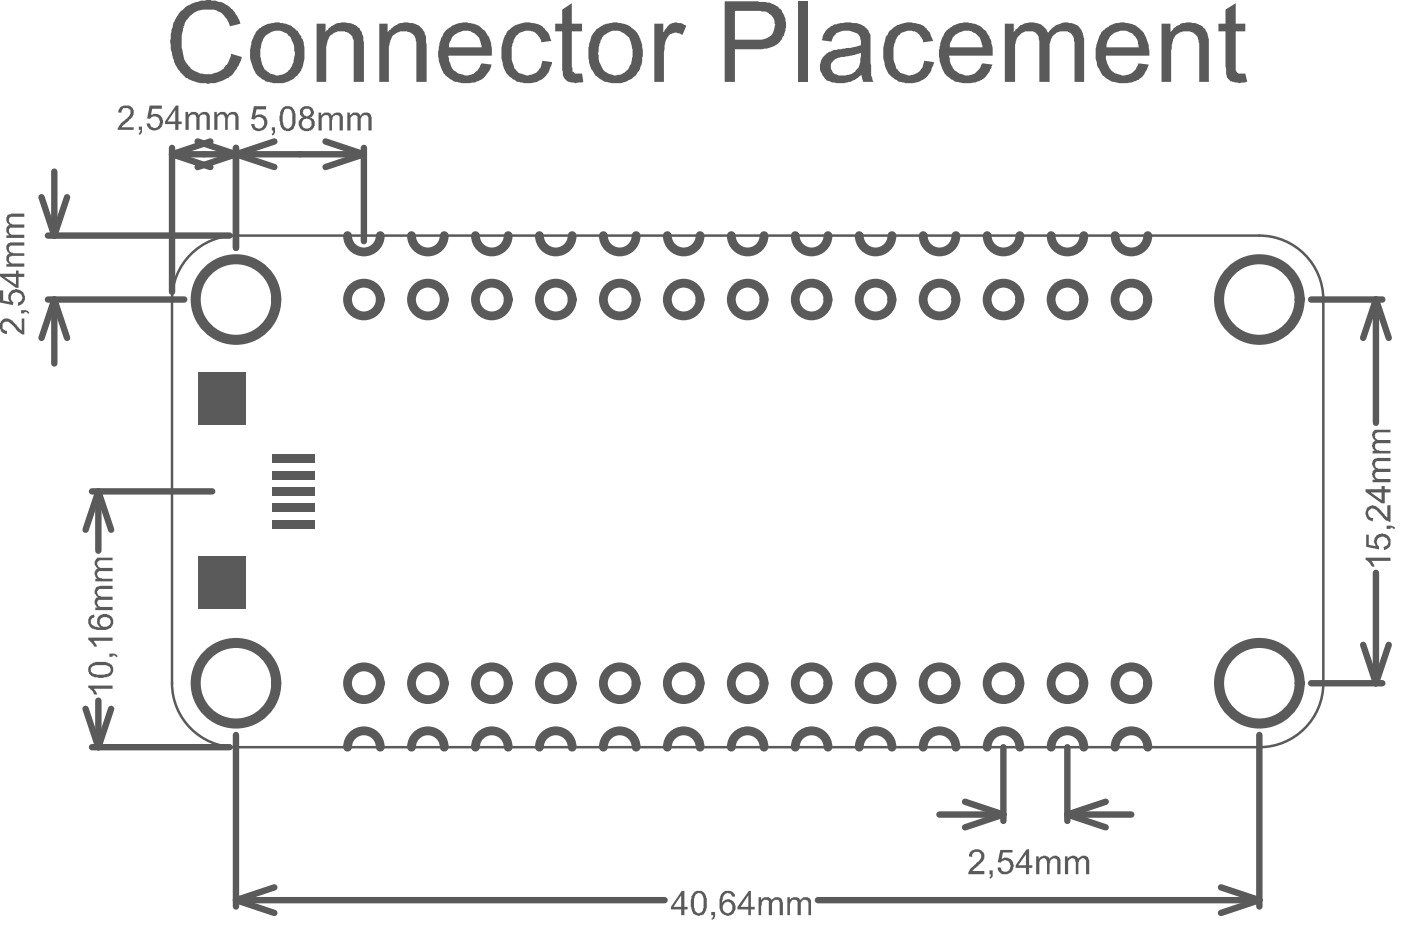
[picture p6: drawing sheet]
<svg xmlns="http://www.w3.org/2000/svg" width="92mm" height="61mm" viewBox="0 0 92 61" stroke-linecap="round" stroke-linejoin="round" font-family="sans-serif">
<g fill="none" stroke="#5a5a5a" stroke-width=".42">
<path d="M2.7 13l.9 2.5M3.2 19.8h9M3.2 15.5h11.9M3.6 19.8l-.9 2.5M3.6 11.3v4.2M3.6 19.8v4.2M3.6 19.8l.8 2.5M4.4 13l-.8 2.5M11.3 10.2h12.7M11.3 10.2l2.6 .8M11.3 9.8v9.5M13 9.3l5.1 1.7"/>
<path d="M13.9 9.3l-2.6 .9M15.6 9.8v6.6M18.1 9.3l-5.1 1.7M21.5 9.3l2.5 .9M24 9.8v6.1M24 10.2l-2.5 .8M86.5 19.8h4.7M90.8 19.8l.8 2.5M90.8 19.8l-.9 2.5M90.8 19.8v8.1M6.1 32.4h7.9M6.5 32.4v3.9"/>
<path d="M6.5 32.4l.8 2.6M6.5 32.4l-.9 2.6M90.8 37.8v7.3M5.6 46.8l.9 2.5M6.1 49.3h9M6.5 46.2v3.1M7.3 46.8l-.8 2.5M15.6 48.5v11.3M15.6 59.4l2.5 .8M15.6 59.4h28.2M18.1 58.5l-2.5 .9M54 59.4h29.1"/>
<path d="M62 53.7h4.2M63.7 52.9l2.5 .8M66.2 49.3v4.9M66.2 53.7l-2.5 .9M70.4 49.3v4.9M70.4 53.7h4.2M70.4 53.7l2.5 .9M72.9 52.9l-2.5 .8M80.6 58.5l2.5 .9M83.1 48.5v11.3M83.1 59.4l-2.5 .8M86.5 45.1h4.7"/>
<path d="M89.9 42.5l.9 2.6M91.6 42.5l-.8 2.6"/>
</g>
<g fill="#5a5a5a">
<path d="M18 34.3h2.8v.6h-2.8z" fill-rule="evenodd"/>
<path d="M18 31.1h2.8v.5h-2.8z" fill-rule="evenodd"/>
<path d="M18 32.1h2.8v.6h-2.8z" fill-rule="evenodd"/>
<path d="M18 33.2h2.8v.6h-2.8z" fill-rule="evenodd"/>
<path d="M18 30h2.8v.6h-2.8z" fill-rule="evenodd"/>
<path d="M13.1 36.7h3.1v3.5h-3.1z" fill-rule="evenodd"/>
<path d="M13.1 24.6h3.1v3.5h-3.1z" fill-rule="evenodd"/>
</g>
<g fill="#5a5a5a">
<path d="M90.1 36.8h1.6v.2h-1.2l.2 .3v.1h-.2l-.4-.5z"/>
<path d="M90.1 35.3h.2v.7h.5a.55 .55 0 0 1 .4-.8 .55 .55 0 0 1 .5 .8l-.3 .3h-.1v-.2a.32 .32 0 0 0 .3-.3 .32 .32 0 0 0-.3-.4 .36 .36 0 0 0-.4 .2 .36 .36 0 0 0 .1 .5v.1l-.9-.1z"/>
<path d="M91.5 34.7h.4l.1 .1-.1 .1a.11 .11 0 0 0 0-.1 .11 .11 0 0 0-.2 .1h-.2z"/>
<path d="M90.2 33.5a.62 .62 0 0 1 .9 .2l.4 .4v-.8h.2v1.1a2.12 2.12 0 0 1-.9-.8 .31 .31 0 0 0-.5 .2 .31 .31 0 0 0 .3 .4v.2a.57 .57 0 0 1-.4-.9z"/>
<path d="M90.6 30.3l.2-.1h.9v.2h-.7a.22 .22 0 0 0-.3 .1 .22 .22 0 0 0 .1 .3l.1 .1h.8v.2h-.7a.17 .17 0 0 0-.2 0 .17 .17 0 0 0-.1 .2l.1 .3h.9v.2h-1.1v-.2h.1a.41 .41 0 0 1 0-.7 .42 .42 0 0 1-.1-.6z"/>
<path d="M90.6 28.4h1.1v.1h-.8a.27 .27 0 0 0-.2 .4 .27 .27 0 0 0 .4 .1h.6v.2h-.9a.27 .27 0 0 0-.1 .3 .27 .27 0 0 0 .3 .2h.7v.2h-1.1v-.2h.1a.41 .41 0 0 1 0-.7 .38 .38 0 0 1-.1-.6z"/>
<path d="M0 21.2a.58 .58 0 0 1 1 .2l.4 .4v-.8h.2v1.1a1.97 1.97 0 0 1-1-.8 .32 .32 0 0 0-.4 .2 .32 .32 0 0 0 .3 .4v.1a.53 .53 0 0 1-.5-.8z"/>
<path d="M1.4 20.5h.3l.2 .1v.1l-.1-.1-.4 .1z"/>
<path d="M0 19.2h.2v.6l.4 .1a.53 .53 0 0 1 .3-.7 .53 .53 0 0 1 .7 .3 .53 .53 0 0 1-.4 .7v-.2a.35 .35 0 0 0 .2-.6 .35 .35 0 0 0-.6 0l-.1 .1v.2l.2 .3-.1 .1-.8-.1z"/>
<path d="M.5 16.1l.2-.1h.9v.2h-.7a.26 .26 0 0 0-.3 .3 .26 .26 0 0 0 .3 .2h.7v.2h-.8a.28 .28 0 0 0-.2 .3 .28 .28 0 0 0 .4 .2h.6v.2h-1.2v-.2h.2a.44 .44 0 0 1 0-.7 .49 .49 0 0 1-.1-.6z"/>
<path d="M.5 14.2l.2-.1h.9v.2h-.7a.26 .26 0 0 0-.3 .3 .26 .26 0 0 0 .3 .2h.7v.2h-.8a.26 .26 0 0 0-.2 .4 .26 .26 0 0 0 .4 .1h.6v.2h-1.2v-.2h.2a.39 .39 0 0 1 0-.6l-.2-.3z"/>
<path d="M64.1 56.2a.52 .52 0 0 1 .7 0 .52 .52 0 0 1-.2 .8l-.5 .5h.8v.2h-1v-.1a.72 .72 0 0 1 .4-.6 .55 .55 0 0 0 .3-.8 .31 .31 0 0 0-.3 0 .31 .31 0 0 0-.2 .3h-.2z"/>
<path d="M65.3 57.4h.2v.5l-.1 .1-.1-.1 .1-.2h-.1z"/>
<path d="M66 56.1h.8v.1h-.6l-.1 .5a.51 .51 0 0 1 .7 .2 .51 .51 0 0 1-.3 .7 .51 .51 0 0 1-.7-.3l.2-.1a.34 .34 0 0 0 .5 .2 .34 .34 0 0 0 0-.5l-.1-.1h-.3l-.1 .1h-.2z"/>
<path d="M68.4 56.5h.1v.2a.41 .41 0 0 1 .7 0v-.1a.39 .39 0 0 1 .5-.1 .39 .39 0 0 1 .3 .4v.8h-.2v-.8a.26 .26 0 0 0-.3-.3 .26 .26 0 0 0-.3 .4v.7h-.1v-.8a.27 .27 0 0 0-.3-.3 .27 .27 0 0 0-.2 .4v.7h-.2z"/>
<path d="M70.3 56.5h.1v.2a.41 .41 0 0 1 .7 0 .38 .38 0 0 1 .5-.2 .38 .38 0 0 1 .3 .4v.8h-.3v-.8a.26 .26 0 0 0-.2-.3 .26 .26 0 0 0-.3 .4v.7h-.1v-.8a.28 .28 0 0 0-.4-.3 .28 .28 0 0 0-.1 .4v.7h-.2z"/>
<path d="M5.8 45.2h1.6v.2h-1.2l.2 .4h-.2l-.1-.2-.3-.2z"/>
<path d="M7.2 43.1h.4l.2 .2-.1 .1-.1-.1h-.4z"/>
<path d="M5.8 42.1h1.6v.2h-1.2l.2 .4h-.2l-.4-.5z"/>
<path d="M6.3 38.7h.3h.8v.2h-.7a.26 .26 0 0 0-.3 .2 .26 .26 0 0 0 .4 .3h.6v.2h-.7a.24 .24 0 0 0-.3 .3 .24 .24 0 0 0 .4 .1h.6v.3h-1.1v-.2h.2a.41 .41 0 0 1 0-.7l-.3-.2z"/>
<path d="M6.3 36.9l.1-.1h1v.2h-.7a.26 .26 0 0 0-.3 .2 .26 .26 0 0 0 .4 .3h.6v.2h-.7a.26 .26 0 0 0-.3 .3 .26 .26 0 0 0 .4 .2h.6v.2h-1.1v-.2h.2a.37 .37 0 0 1-.3-.4 .37 .37 0 0 1 .3-.3 .41 .41 0 0 1-.2-.6z"/>
<path d="M46.9 60.2h.3v.3l-.2 .2-.1-.1 .1-.1v-.1h-.1z"/>
<path d="M50 59.2h.2v.2a.39 .39 0 0 1 .7 0 .4 .4 0 0 1 .4-.2 .4 .4 0 0 1 .3 .4v.8h-.2v-.7a.26 .26 0 0 0-.2-.3 .26 .26 0 0 0-.3 .3v.7h-.2v-.8a.24 .24 0 0 0-.3-.2 .24 .24 0 0 0-.1 .3l-.1 .7h-.2z"/>
<path d="M51.9 59.2h.2v.2a.39 .39 0 0 1 .7 0 .38 .38 0 0 1 .4-.2 .38 .38 0 0 1 .3 .4v.8h-.2v-.7a.26 .26 0 0 0-.2-.3 .26 .26 0 0 0-.3 .3v.7h-.2v-.8a.26 .26 0 0 0-.3-.2 .26 .26 0 0 0-.2 .3v.7h-.2z"/>
<path d="M16.8 7h.8v.2h-.7v.4a.54 .54 0 0 1 .7 .4 .54 .54 0 0 1-.5 .7 .52 .52 0 0 1-.6-.5h.3a.33 .33 0 0 0 .4 .3 .33 .33 0 0 0 .2-.5 .34 .34 0 0 0-.2-.3 .34 .34 0 0 0-.4 .2l-.2-.1z"/>
<path d="M17.9 8.4h.2v.4l-.1 .1v-.3h-.1z"/>
<path d="M21 7.4h.2v.2a.44 .44 0 0 1 .7 0 .38 .38 0 0 1 .4-.2 .38 .38 0 0 1 .3 .4v.8h-.2v-.7a.24 .24 0 0 0-.2-.3 .24 .24 0 0 0-.3 .3v.7h-.2v-.8a.28 .28 0 0 0-.3-.2 .28 .28 0 0 0-.2 .4v.6h-.2z"/>
<path d="M22.9 7.4h.2v.2a.43 .43 0 0 1 .7 0 .38 .38 0 0 1 .4-.2 .38 .38 0 0 1 .3 .4v.8h-.2v-.7a.26 .26 0 0 0-.3-.3 .26 .26 0 0 0-.2 .3v.7h-.2v-.8a.26 .26 0 0 0-.4-.2 .26 .26 0 0 0-.1 .4v.6h-.2z"/>
<path d="M7.9 7.1a.5 .5 0 0 1 .8 0 .5 .5 0 0 1-.1 .7l-.6 .6h.8v.2h-1v-.2l.3-.3a.95 .95 0 0 0 .5-.8 .31 .31 0 0 0-.3-.2 .31 .31 0 0 0-.3 .3h-.2z"/>
<path d="M9.2 8.4h.2v.3l-.2 .2v-.1l.1-.2h-.1z"/>
<path d="M9.9 7h.8v.2h-.7v.4a.54 .54 0 0 1 .7 .2 .54 .54 0 0 1-.2 .7 .54 .54 0 0 1-.7-.1l-.1-.3h.2a.35 .35 0 0 0 .5 .3 .35 .35 0 0 0 .1-.6l-.2-.1h-.2l-.2 .1h-.2z"/>
<path d="M12.2 7.4h.2v.2a.44 .44 0 0 1 .7 0 .38 .38 0 0 1 .5-.2 .38 .38 0 0 1 .2 .4v.8h-.2v-.8a.25 .25 0 0 0-.2-.3 .25 .25 0 0 0-.2 .4v.7h-.2v-.8a.28 .28 0 0 0-.4-.2 .28 .28 0 0 0-.2 .4v.6h-.2z"/>
<path d="M14.1 7.4h.2v.2a.44 .44 0 0 1 .7 0 .38 .38 0 0 1 .4-.2 .38 .38 0 0 1 .3 .4v.8h-.2v-.8a.26 .26 0 0 0-.3-.2 .26 .26 0 0 0-.2 .3v.7h-.1v-.8a.28 .28 0 0 0-.4-.2 .28 .28 0 0 0-.2 .4v.6h-.2z"/>
<path d="M11.9 .8a2.4 2.4 0 0 1 3.6 .1l.4 .7-.7 .1a1.52 1.52 0 0 0-1.8-1.1 1.79 1.79 0 0 0-1.4 1.8 3.2 3.2 0 0 0 .4 1.9 .88 .88 0 0 0 .6 .5 1.53 1.53 0 0 0 2.2-1.3l.8 .3a2.33 2.33 0 0 1-3.2 1.6 2.38 2.38 0 0 1-1.5-2 3.3 3.3 0 0 1 .6-2.6z"/>
<path d="M20.9 1.6h.6v.5a1.43 1.43 0 0 1 2.4 .1l.1 .6v2.6h-.7v-2.3a.88 .88 0 0 0-.7-1.1 .88 .88 0 0 0-1 .8l-.1 .3v2.3h-.6z"/>
<path d="M25 1.6h.6v.5a1.47 1.47 0 0 1 2.4 .1l.1 .7v2.5h-.6v-2.3a.88 .88 0 0 0-.7-1.1 .88 .88 0 0 0-1.1 .8v.3v2.3h-.7z"/>
<path d="M33.5 2a1.7 1.7 0 0 1 2.7 .3l.2 .4-.7 .1a.98 .98 0 0 0-1-.8 .98 .98 0 0 0-.9 1 1.96 1.96 0 0 0 .4 1.8 1.02 1.02 0 0 0 1.6-.8l.6 .1a1.65 1.65 0 0 1-1.6 1.4 1.65 1.65 0 0 1-1.6-1.4 2.54 2.54 0 0 1 .3-2.1z"/>
<path d="M37.1 .6l.6-.4v1.4h.7v.5h-.7v2.3a.46 .46 0 0 0 .7 .5l.1 .5a.98 .98 0 0 1-1.4-.5v-2.8h-.5v-.5h.5z"/>
<path d="M43.2 1.6h.6v.5a.91 .91 0 0 1 1.5-.4l-.3 .6a.76 .76 0 0 0-.8 0 .76 .76 0 0 0-.4 .8v2.3h-.6z"/>
<path d="M52.7 .1h.6v5.3h-.6z"/>
<path d="M58.7 2a1.73 1.73 0 0 1 2.7 .2l.2 .5-.7 .1a.98 .98 0 0 0-1-.8 .98 .98 0 0 0-.9 1 1.96 1.96 0 0 0 .4 1.8 1.02 1.02 0 0 0 1.6-.8l.6 .1a1.65 1.65 0 0 1-1.6 1.4 1.65 1.65 0 0 1-1.6-1.4 2.54 2.54 0 0 1 .3-2.1z"/>
<path d="M66.3 1.6h.6v.5a1.32 1.32 0 0 1 2.3 .1 1.27 1.27 0 0 1 1.1-.7 1.27 1.27 0 0 1 1.1 .7l.1 .3v2.9h-.6v-2.4a.74 .74 0 0 0-.7-.9 .91 .91 0 0 0-1 1.1v2.2h-.6v-2.5a.77 .77 0 0 0-.6-.8 .77 .77 0 0 0-.9 .4l-.1 .5v2.4h-.7z"/>
<path d="M76.6 1.6h.6v.5a1.42 1.42 0 0 1 2.4 .1l.2 .4v2.8h-.7v-2.3a.91 .91 0 0 0-.9-1.1 .91 .91 0 0 0-.9 1.1v2.3h-.7z"/>
<path d="M80.8 .6l.7-.4v1.4h.7v.5h-.7v2.4a.43 .43 0 0 0 .7 .4l.1 .5a1.34 1.34 0 0 1-1.3-.3l-.2-.7v-2.3h-.4v-.5h.4z"/>
<path d="M90.4 32.5l.7 .5v-.5zM90.1 32.3h1v-.2h.3v.2h.3v.2h-.3v.7h-.3l-1-.8z"/>
<path d="M.3 18.3l.8 .5v-.5zM0 18.1h1.1v-.3h.1v.3h.4v.2h-.4v.7h-.1l-1.1-.8z"/>
<path d="M67.7 56.4l-.5 .7h.5zM67.7 56h.2v1.1h.2v.2h-.2v.4h-.2v-.4h-.7v-.2z"/>
<path d="M6 44a.35 .35 0 0 0 .1 .4 .35 .35 0 0 0 .4 .1h.2a.48 .48 0 0 0 .6-.4 .78 .78 0 0 0-.9-.2zM5.9 43.9l.3-.2h.3a.77 .77 0 0 1 1 .4 .59 .59 0 0 1-.7 .6 .79 .79 0 0 1-1-.5z"/>
<path d="M5.9 40.7l.3-.1v.1a.33 .33 0 0 0-.2 .4 .33 .33 0 0 0 .4 .3h.2a.51 .51 0 0 1-.1-.7 .51 .51 0 0 1 .8-.1 .54 .54 0 0 1 .1 .7 .54 .54 0 0 1-.6 .3h-.1a.74 .74 0 0 1-.9-.5zM6.6 41a.35 .35 0 0 0 .7 0 .35 .35 0 0 0-.7 0z"/>
<path d="M44.9 59.1l-.5 .7h.5zM45 58.8h.2v1h.2v.2h-.2v.4h-.3v-.4h-.6v-.2z"/>
<path d="M45.9 59l-.1 .6a.48 .48 0 0 0 .4 .7 .89 .89 0 0 0 .2-1.1 .28 .28 0 0 0-.2-.3 .28 .28 0 0 0-.3 .1zM45.8 58.8h.1a.6 .6 0 0 1 .7 .8 .59 .59 0 0 1-.7 .8 .88 .88 0 0 1-.3-.9v-.4z"/>
<path d="M47.6 58.9h.1a.48 .48 0 0 1 .8 .3h-.2a.33 .33 0 0 0-.4-.2 .33 .33 0 0 0-.2 .4v.1a.51 .51 0 0 1 .7 0 .51 .51 0 0 1 0 .7 .51 .51 0 0 1-.7 .1 1.04 1.04 0 0 1-.2-1.1zM47.6 59.9a.4 .4 0 0 0 .8 0 .4 .4 0 0 0-.8 0z"/>
<path d="M49.4 59.1l-.5 .7h.5zM49.4 58.8h.1v1h.3v.2h-.3v.4h-.1v-.4h-.7v-.2z"/>
<path d="M18.8 7.2l-.1 .4v.5a.31 .31 0 0 0 .3 .4 .31 .31 0 0 0 .3-.4v-.3a.42 .42 0 0 0-.4-.6zM18.6 7.2a.52 .52 0 0 1 .6-.2 .52 .52 0 0 1 .3 .6v.2a.57 .57 0 0 1-.6 .8 .67 .67 0 0 1-.5-.8z"/>
<path d="M20 7.4a.25 .25 0 0 0 .5 0 .25 .25 0 0 0-.5 0zM19.9 8.1a.35 .35 0 0 0 .7 0 .35 .35 0 0 0-.7 0zM19.8 7.2h.1a.43 .43 0 0 1 .6-.1 .43 .43 0 0 1 0 .7 .46 .46 0 0 1 .3 .5 .46 .46 0 0 1-.6 .4 .48 .48 0 0 1-.5-.4 .48 .48 0 0 1 .3-.6l-.2-.1z"/>
<path d="M11.6 7.3l-.5 .7h.5zM11.6 7h.2v1h.2v.2h-.2v.4h-.2v-.4h-.7v-.2z"/>
<path d="M17.5 2.4a1.98 1.98 0 0 0 .1 2.3 1.11 1.11 0 0 0 1.2 .1 1.11 1.11 0 0 0 .6-1 1.49 1.49 0 0 0-.9-1.8l-.6 .1zM16.9 2.1a1.85 1.85 0 0 1 2.2-.4 1.85 1.85 0 0 1 1 2 1.79 1.79 0 0 1-1.3 1.7 1.79 1.79 0 0 1-2-.8 2.62 2.62 0 0 1 .1-2.5z"/>
<path d="M29.9 2.4l-.2 .4-.1 .3h2.2a1.07 1.07 0 0 0-.7-1 1.07 1.07 0 0 0-1.2 .3zM29.4 2a1.82 1.82 0 0 1 2.2-.3 1.82 1.82 0 0 1 .8 2h-2.8a1.17 1.17 0 0 0 1.8 1.1l.1-.2 .3-.4 .6 .1a1.81 1.81 0 0 1-3 .7 2.47 2.47 0 0 1 0-3z"/>
<path d="M39.8 2.3a1.86 1.86 0 0 0 .2 2.5 1.15 1.15 0 0 0 1.2-.1 1.15 1.15 0 0 0 .5-1.1 1.41 1.41 0 0 0-.9-1.6h-.4zM39.4 1.9a1.87 1.87 0 0 1 2.1-.2 1.87 1.87 0 0 1 .9 1.9 1.81 1.81 0 0 1-2 1.9 1.81 1.81 0 0 1-1.6-2.2l.1-.3a1.85 1.85 0 0 1 .5-1.1z"/>
<path d="M48.5 .7v1.9h1.4a.96 .96 0 0 0 1.2-.9 .96 .96 0 0 0-1.1-1zM47.8 .1h2.2a1.65 1.65 0 0 1 1.7 1 1.58 1.58 0 0 1-1.7 2.2h-1.5v2.1h-.7z"/>
<path d="M55.1 3.9a.62 .62 0 0 0-.2 .8 .62 .62 0 0 0 .8 .3 1.1 1.1 0 0 0 1.1-1.3v-.2h-.1zM54.5 2a2.21 2.21 0 0 1 2.5-.3 1.2 1.2 0 0 1 .4 1.3v1a2.92 2.92 0 0 0 .2 1.4h-.6l-.2-.5a1.9 1.9 0 0 1-2.4 .2 1.15 1.15 0 0 1-.2-1.2 1.15 1.15 0 0 1 1.1-.6l1.5-.3a.81 .81 0 0 0-1-1h-.2a.9 .9 0 0 0-.7 .7h-.7z"/>
<path d="M63 2.4l-.3 .4v.3h2.1a1.07 1.07 0 0 0-.6-1 1.07 1.07 0 0 0-1.2 .3zM62.5 2a1.79 1.79 0 0 1 2-.3 1.79 1.79 0 0 1 1 1.8v.2h-2.9a1.13 1.13 0 0 0 .8 1.2 1.13 1.13 0 0 0 1.3-.5l.1-.2 .7 .1a1.81 1.81 0 0 1-3 .7 2.47 2.47 0 0 1 0-3z"/>
<path d="M73.3 2.4l-.2 .3-.1 .4h2.2a1.08 1.08 0 0 0-.7-1 1.08 1.08 0 0 0-1.1 .2zM72.8 2a1.8 1.8 0 0 1 2-.3 1.8 1.8 0 0 1 1 1.8v.2h-2.8a1.11 1.11 0 0 0 .8 1.2 1.11 1.11 0 0 0 1.3-.7l.7 .1a1.68 1.68 0 0 1-2.3 1.1 1.88 1.88 0 0 1-1.2-2.1l.2-.9z"/>
</g>
<g fill="none" stroke="#5a5a5a" stroke-width=".58">
<path d="M22.9 15.5a1.08 1.08 0 0 0 1.1 1.1 1.08 1.08 0 0 0 1.1-1.1M27.1 15.5a1.08 1.08 0 0 0 1.1 1.1 1.08 1.08 0 0 0 1.1-1.1M31.4 15.5a1.08 1.08 0 0 0 1 1.1 1.08 1.08 0 0 0 1.1-1.1M35.6 15.5a1.08 1.08 0 0 0 1.1 1.1 1.08 1.08 0 0 0 1-1.1M39.8 15.5a1.08 1.08 0 0 0 1.1 1.1 1.08 1.08 0 0 0 1.1-1.1M44 15.5a1.08 1.08 0 0 0 1.1 1.1 1.08 1.08 0 0 0 1.1-1.1M48.2 15.5a1.08 1.08 0 0 0 1.1 1.1 1.08 1.08 0 0 0 1.1-1.1M52.5 15.5a1.08 1.08 0 0 0 1 1.1 1.08 1.08 0 0 0 1.1-1.1M56.7 15.5a1.08 1.08 0 0 0 1.1 1.1 1.08 1.08 0 0 0 1-1.1M60.9 15.5a1.08 1.08 0 0 0 1.1 1.1 1.08 1.08 0 0 0 1.1-1.1M65.1 15.5a1.08 1.08 0 0 0 1.1 1.1 1.08 1.08 0 0 0 1.1-1.1M69.3 15.5a1.08 1.08 0 0 0 1.1 1.1 1.08 1.08 0 0 0 1.1-1.1"/>
<path d="M73.6 15.5a1.08 1.08 0 0 0 1 1.1 1.08 1.08 0 0 0 1.1-1.1M22.9 49.3a1.08 1.08 0 0 1 1.1-1.1 1.08 1.08 0 0 1 1.1 1.1M27.1 49.3a1.08 1.08 0 0 1 1.1-1.1 1.08 1.08 0 0 1 1.1 1.1M31.4 49.3a1.08 1.08 0 0 1 1-1.1 1.08 1.08 0 0 1 1.1 1.1M35.6 49.3a1.08 1.08 0 0 1 1.1-1.1 1.08 1.08 0 0 1 1 1.1M39.8 49.3a1.08 1.08 0 0 1 1.1-1.1 1.08 1.08 0 0 1 1.1 1.1M44 49.3a1.08 1.08 0 0 1 1.1-1.1 1.08 1.08 0 0 1 1.1 1.1M48.2 49.3a1.08 1.08 0 0 1 1.1-1.1 1.08 1.08 0 0 1 1.1 1.1M52.5 49.3a1.08 1.08 0 0 1 1-1.1 1.08 1.08 0 0 1 1.1 1.1M56.7 49.3a1.08 1.08 0 0 1 1.1-1.1 1.08 1.08 0 0 1 1 1.1M60.9 49.3a1.08 1.08 0 0 1 1.1-1.1 1.08 1.08 0 0 1 1.1 1.1M65.1 49.3a1.08 1.08 0 0 1 1.1-1.1 1.08 1.08 0 0 1 1.1 1.1"/>
<path d="M69.3 49.3a1.08 1.08 0 0 1 1.1-1.1 1.08 1.08 0 0 1 1.1 1.1M73.6 49.3a1.08 1.08 0 0 1 1-1.1 1.08 1.08 0 0 1 1.1 1.1"/>
<circle cx="24" cy="19.8" r="1.08"/>
<circle cx="28.2" cy="19.8" r="1.08"/>
<circle cx="32.4" cy="19.8" r="1.08"/>
<circle cx="36.7" cy="19.8" r="1.08"/>
<circle cx="40.9" cy="19.8" r="1.08"/>
<circle cx="45.1" cy="19.8" r="1.08"/>
<circle cx="49.3" cy="19.8" r="1.08"/>
<circle cx="53.5" cy="19.8" r="1.08"/>
<circle cx="57.8" cy="19.8" r="1.08"/>
<circle cx="62" cy="19.8" r="1.08"/>
<circle cx="66.2" cy="19.8" r="1.08"/>
<circle cx="70.4" cy="19.8" r="1.08"/>
<circle cx="74.6" cy="19.8" r="1.08"/>
<circle cx="24" cy="45.1" r="1.08"/>
<circle cx="28.2" cy="45.1" r="1.08"/>
<circle cx="32.4" cy="45.1" r="1.08"/>
<circle cx="36.7" cy="45.1" r="1.08"/>
<circle cx="40.9" cy="45.1" r="1.08"/>
<circle cx="45.1" cy="45.1" r="1.08"/>
<circle cx="49.3" cy="45.1" r="1.08"/>
<circle cx="53.5" cy="45.1" r="1.08"/>
<circle cx="57.8" cy="45.1" r="1.08"/>
<circle cx="62" cy="45.1" r="1.08"/>
<circle cx="66.2" cy="45.1" r="1.08"/>
<circle cx="70.4" cy="45.1" r="1.08"/>
<circle cx="74.6" cy="45.1" r="1.08"/>
</g>
<g fill="none" stroke="#5a5a5a" stroke-width=".66">
<circle cx="15.6" cy="19.8" r="2.66"/>
<circle cx="83.1" cy="19.8" r="2.66"/>
<circle cx="15.6" cy="45.1" r="2.66"/>
<circle cx="83.1" cy="45.1" r="2.66"/>
</g>
<path d="M12.3 17a4.2 4.2 0 0 1 3.3-1.5h67.5a4.2 4.2 0 0 1 4.2 4.3v25.3a4.2 4.2 0 0 1-4.2 4.2h-67.5a4.2 4.2 0 0 1-4.3-4.2v-25.3a4.2 4.2 0 0 1 1-2.8z" fill="none" stroke="#5a5a5a" stroke-width=".17"/>
</svg>
